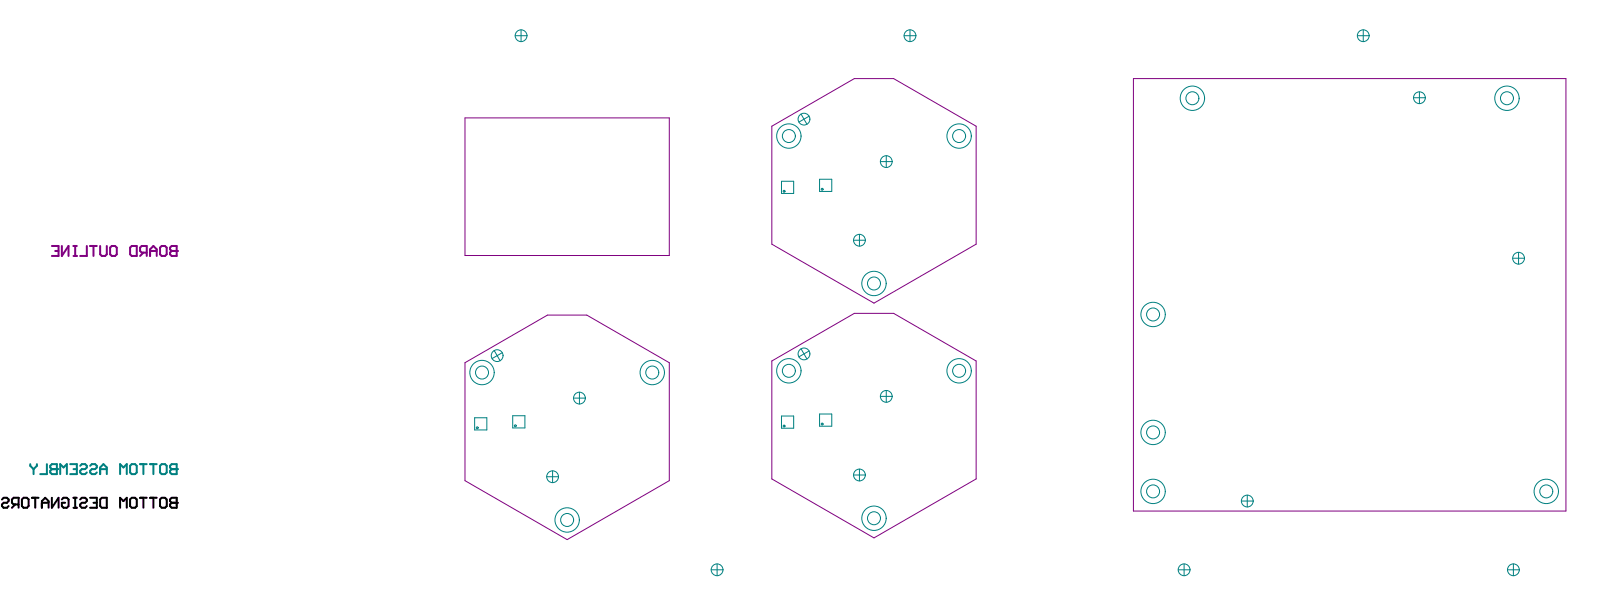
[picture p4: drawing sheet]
<svg xmlns="http://www.w3.org/2000/svg" width="1360mm" height="517mm" viewBox="0 0 1360 517" stroke-linecap="round" stroke-linejoin="round" font-family="sans-serif">
<path d="M150 208v9h-5l-1-2v-1l1-2h5" fill="none" stroke="#800080" stroke-width="1.7"/>
<circle cx="150" cy="212" r=".8" fill="#800080"/>
<g fill="none" stroke="#800080" stroke-width="1.7">
<path d="M44 208h6v9h-6M47 212h3M52 208v9l6-9v9M62 208h3M62 217h3M64 208v9M73 208v9h-5M76 208h6M79 208v9M85 208v7l1 2h3l1-2v-7M93 209l2-1h2l2 1v6l-2 2h-2l-2-2zM110 209l2-1h4v9h-4l-2-2z"/>
<path d="M121 214l-2 3M124 214h-4l-1-2v-3l1-1h4v9M127 212h6M127 217v-6l3-3 3 3v6M135 209l2-1h3l1 1v6l-1 2h-3l-2-2zM150 208h-5l-1 1v2l1 1h5"/>
</g>
<path d="M959 66h367v366h-367zM394 100h173v116h-173zM653 107l70-41h33l70 41v100l-86 49-87-49zM394 307l69-40h34l70 40v100l-87 49-86-49zM653 305l70-40h33l70 40v100l-86 50-87-50z" fill="none" stroke="#800080" stroke-width=".85"/>
<path d="M436 30h10M441 25v10M765 30h10M770 25v10M1149 30h10M1154 25v10M607 477v10M1002 477v10M1281 477v10M602 482h10M997 482h10M1276 482h10" fill="none" stroke="#008080" stroke-width=".85"/>
<path d="M150 393v8h-5l-1-1v-2l1-1h5" fill="none" stroke="#008080" stroke-width="1.7"/>
<circle cx="150" cy="397" r=".8" fill="#008080"/>
<g fill="none" stroke="#008080" stroke-width="1.7">
<path d="M48 393v8h-4l-1-1v-2l1-1h4M59 393h6v8h-6M62 397h3M68 394l1-1h3l1 1v1l-1 2h-3l-1 1v2l1 1h3l1-1M76 394l2-1h3l1 1v1l-1 2h-3l-2 1v2l2 1h3l1-1M85 397h5M110 394l2-1h2l2 1v6l-2 1h-2l-2-1zM119 393h5M121 393v8M127 393h6M130 393v8M135 394l2-1h3l1 1v6l-1 1h-3l-2-1z"/>
<path d="M150 393h-5l-1 1v1l1 2h5M51 401v-8l3 2 3-2v8M85 401v-6l3-2 2 2v6M102 401v-8l2 2 3-2v8"/>
</g>
<circle cx="48" cy="397" r=".8" fill="#008080"/>
<path d="M26 393v1l2 3M28 397v4M31 393v1l-3 3M40 393v8h-6M48 393h-4l-1 1v1l1 2h4" fill="none" stroke="#008080" stroke-width="1.7"/>
<g fill="none" stroke="#008080" stroke-width=".85">
<path d="M1202 78v10M678 96l5 9M685 98l-9 5M1197 83h10M745 137h10M750 132v10M662 153h10v11h-10zM694 152h10v10h-10zM728 198v10M723 203h9M1280 218h10M1285 213v10"/>
<path d="M418 297l5 8M425 298l-8 5M678 295l5 9M685 297l-9 5M485 337h10M490 332v10M745 335h10M750 330v10M402 353h10v11h-10zM434 352h10v10h-10zM662 352h10v10h-10zM694 350h10v11h-10z"/>
<path d="M468 398v10M728 397v10M463 403h10M723 402h9M1056 419v10M1051 424h10"/>
<circle cx="441" cy="30" r="5"/>
<circle cx="770" cy="30" r="5"/>
<circle cx="1154" cy="30" r="5"/>
<circle cx="1009" cy="83" r="5"/>
<circle cx="1009" cy="83" r="10"/>
<circle cx="1202" cy="83" r="5"/>
<circle cx="1276" cy="83" r="5"/>
<circle cx="1276" cy="83" r="10"/>
<circle cx="668" cy="115" r="5"/>
<circle cx="668" cy="115" r="10"/>
<circle cx="681" cy="101" r="5"/>
<circle cx="812" cy="115" r="5"/>
<circle cx="812" cy="115" r="10"/>
<circle cx="750" cy="137" r="5"/>
<circle cx="664" cy="162" r=".8"/>
<circle cx="696" cy="160" r=".8"/>
<circle cx="728" cy="203" r="5"/>
<circle cx="1285" cy="218" r="5"/>
<circle cx="740" cy="240" r="5"/>
<circle cx="740" cy="240" r="10"/>
<circle cx="976" cy="266" r="5"/>
<circle cx="976" cy="266" r="10"/>
<circle cx="681" cy="299" r="5"/>
<circle cx="408" cy="315" r="5"/>
<circle cx="408" cy="315" r="10"/>
<circle cx="421" cy="301" r="5"/>
<circle cx="552" cy="315" r="5"/>
<circle cx="552" cy="315" r="10"/>
<circle cx="668" cy="314" r="5"/>
<circle cx="668" cy="314" r="10"/>
<circle cx="812" cy="314" r="5"/>
<circle cx="812" cy="314" r="10"/>
<circle cx="490" cy="337" r="5"/>
<circle cx="750" cy="335" r="5"/>
<circle cx="696" cy="359" r=".8"/>
<circle cx="404" cy="362" r=".8"/>
<circle cx="436" cy="360" r=".8"/>
<circle cx="664" cy="360" r=".8"/>
<circle cx="976" cy="366" r="5"/>
<circle cx="976" cy="366" r="10"/>
<circle cx="468" cy="403" r="5"/>
<circle cx="728" cy="402" r="5"/>
<circle cx="976" cy="416" r="5"/>
<circle cx="976" cy="416" r="10"/>
<circle cx="1309" cy="416" r="5"/>
<circle cx="1309" cy="416" r="10"/>
<circle cx="480" cy="440" r="5"/>
<circle cx="480" cy="440" r="10"/>
<circle cx="740" cy="438" r="5"/>
<circle cx="740" cy="438" r="10"/>
<circle cx="1056" cy="424" r="5"/>
<circle cx="607" cy="482" r="5"/>
<circle cx="1002" cy="482" r="5"/>
<circle cx="1281" cy="482" r="5"/>
</g>
<g fill="none" stroke="#000" stroke-width="1.7">
<path d="M2 422l1-1h3l1 1v2l-1 1h-3l-1 2v1l1 2h3l1-2M13 427l-3 3M16 427h-4l-2-2v-3l2-1h4v9M19 422l1-1h3l1 1v6l-1 2h-3l-1-2zM27 421h6M30 421v9M35 425h6M35 430v-6l3-3 3 3v6M44 421v9l6-9v9M52 422l2-1h3l1 1v6l-1 2h-3l-2-2v-3h3M62 430h3M62 421h3"/>
<path d="M64 421v9M68 422l1-1h3l1 1v2l-1 1h-3l-1 2v1l1 2h3l1-2M76 421h6v9h-6M79 425h3M85 422l1-1h4v9h-4l-1-2zM102 430v-9l2 3 3-3v9M110 422l2-1h2l2 1v6l-2 2h-2l-2-2zM119 421h5M121 421v9M127 421h6M130 421v9M135 422l2-1h3l1 1v6l-1 2h-3l-2-2z"/>
<path d="M144 422l1-1h5v9h-5l-1-2v-1l1-2-1-1zM145 425h5"/>
</g>
<circle cx="150" cy="425" r=".8" fill="#000"/>
</svg>
